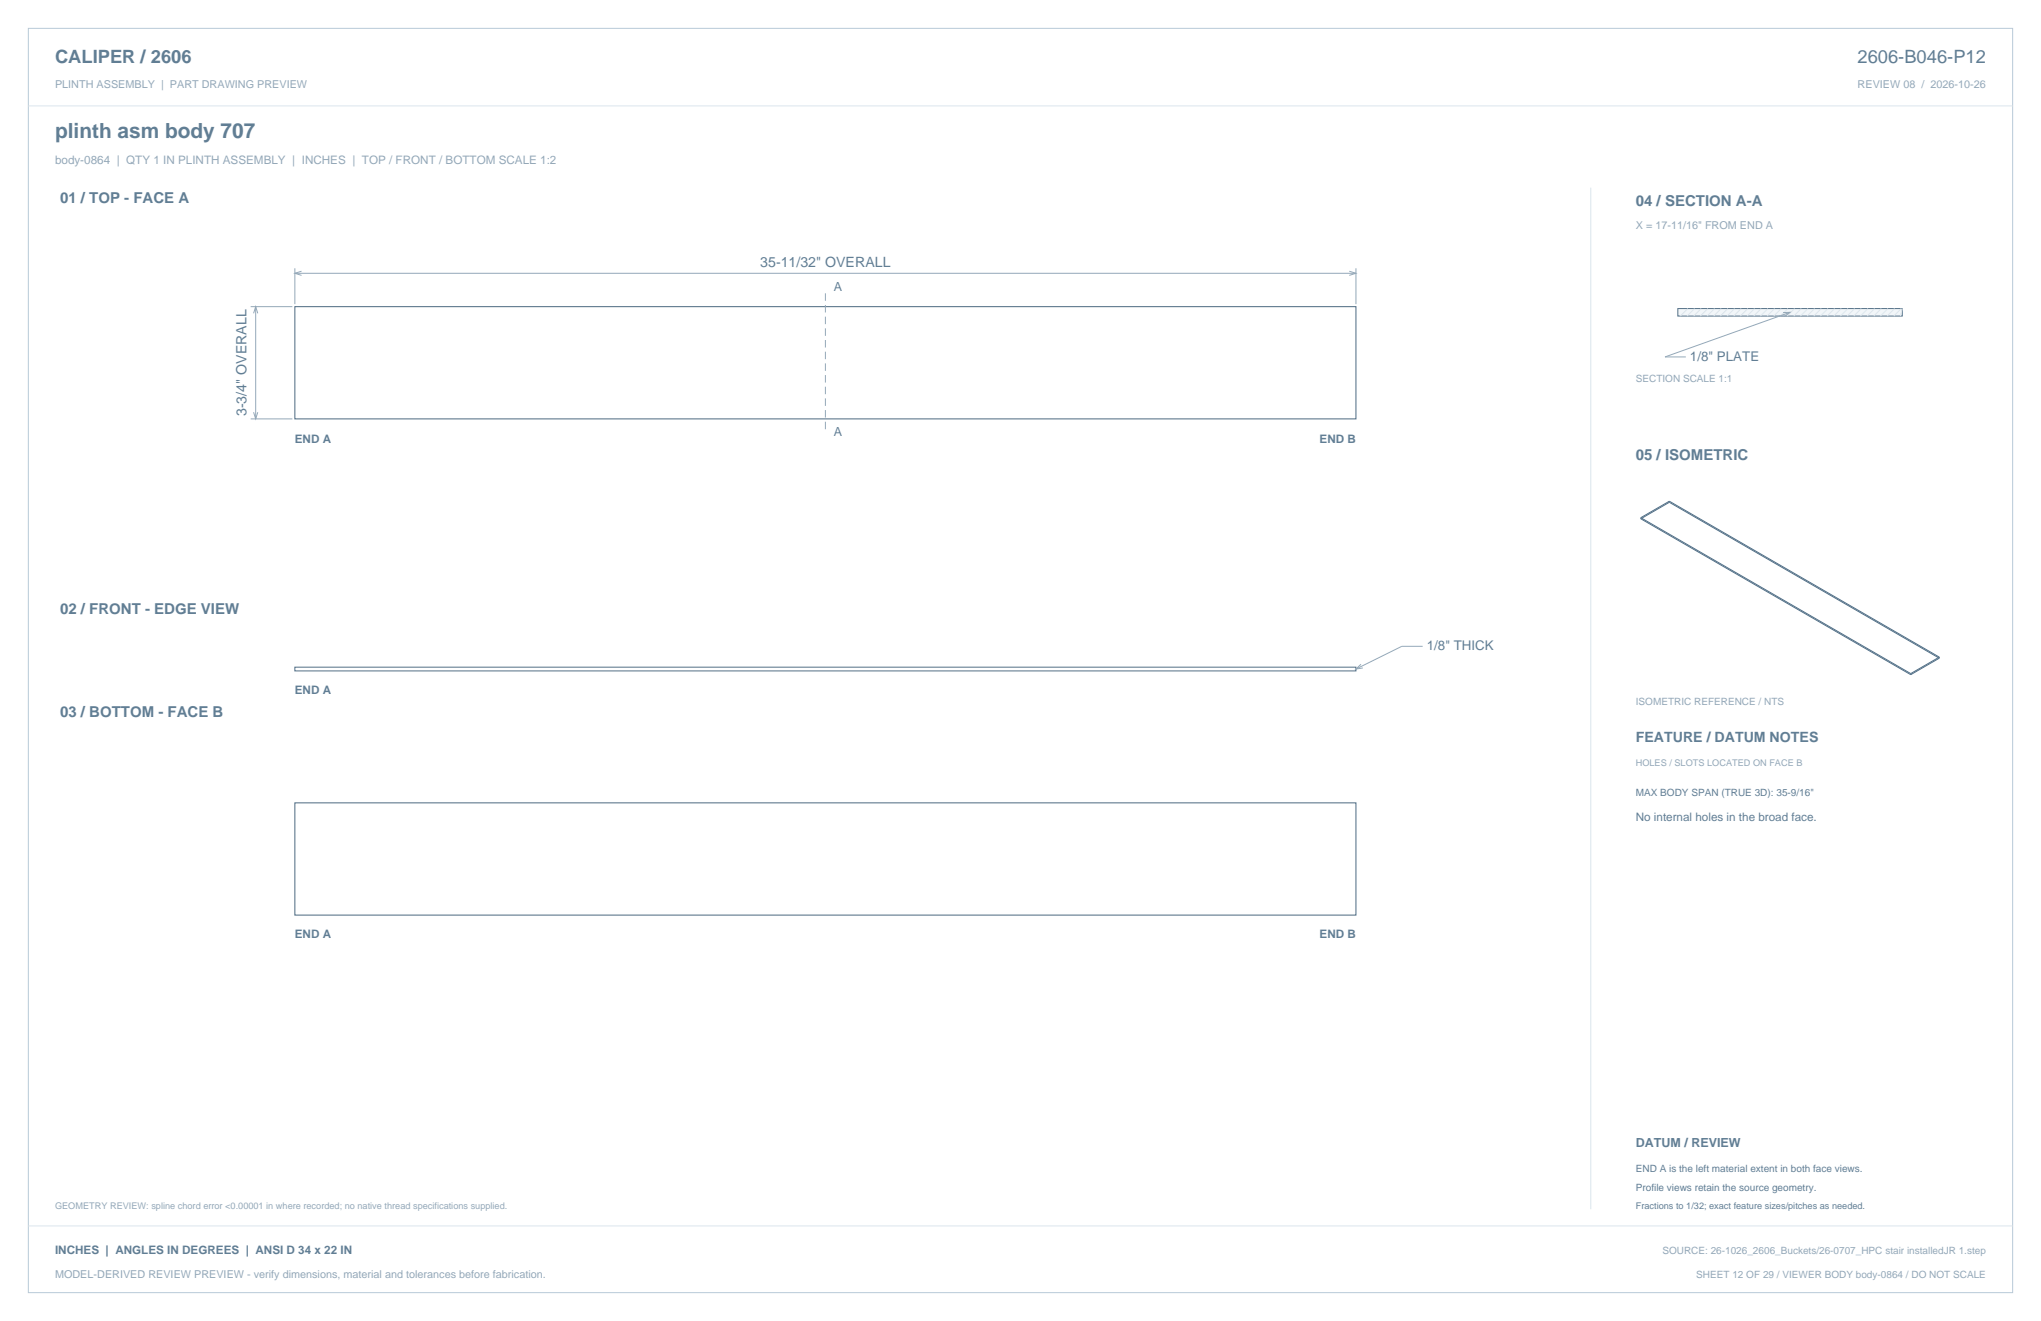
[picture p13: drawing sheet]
<svg xmlns="http://www.w3.org/2000/svg" width="864mm" height="559mm" viewBox="0 0 864 559" stroke-linecap="round" stroke-linejoin="round" font-family="sans-serif">
<defs><g id="words">
<text font-size="8.8" fill="#617e94" x="23.3" y="58.2">plinth asm body 707</text>
<g font-size="7.8" fill="#617e94">
<text x="23.3" y="26.8">CALIPER / 2606</text>
<text x="786" y="26.8">2606-B046-P12</text>
</g>
<g font-size="6.3" fill="#617e94">
<text x="25.4" y="86.1">01 / TOP - FACE A</text>
<text x="692.1" y="87.1">04 / SECTION A-A</text>
<text x="692.1" y="194.4">05 / ISOMETRIC</text>
<text x="25.4" y="259.6">02 / FRONT - EDGE VIEW</text>
<text x="25.4" y="303.4">03 / BOTTOM - FACE B</text>
</g>
<g font-size="6" fill="#617e94">
<text x="321.7" y="112.8">35-11/32&quot; OVERALL</text>
<text x="104.3" y="176" transform="rotate(-90 104.3 176)">3-3/4&quot; OVERALL</text>
<text x="692.1" y="314">FEATURE / DATUM NOTES</text>
</g>
<g font-size="5.6" fill="#617e94">
<text x="715.1" y="152.8">1/8&quot; PLATE</text>
<text x="603.7" y="275.2">1/8&quot; THICK</text>
</g>
<g font-size="5.3" fill="#617e94">
<text x="352.8" y="123">A</text>
<text x="352.8" y="184.3">A</text>
<text x="692.1" y="485.1">DATUM / REVIEW</text>
</g>
<text font-size="4.9" fill="#93a8b9" x="23.3" y="69.5">body-0864 | QTY 1 IN PLINTH ASSEMBLY | INCHES | TOP / FRONT / BOTTOM SCALE 1:2</text>
<g font-size="4.9" fill="#617e94">
<text x="124.8" y="187.4">END A</text>
<text x="558.4" y="187.4">END B</text>
<text x="124.8" y="293.7">END A</text>
<text x="692.1" y="347.5">No internal holes in the broad face.</text>
<text x="124.8" y="397">END A</text>
<text x="558.4" y="397">END B</text>
<text x="23.3" y="530.6">INCHES | ANGLES IN DEGREES | ANSI D 34 x 22 IN</text>
</g>
<g font-size="4.6" fill="#93a8b9">
<text x="23.3" y="37">PLINTH ASSEMBLY | PART DRAWING PREVIEW</text>
<text x="786" y="37">REVIEW 08 / 2026-10-26</text>
<text x="692.1" y="97">X = 17-11/16&quot; FROM END A</text>
<text x="23.3" y="540.5">MODEL-DERIVED REVIEW PREVIEW - verify dimensions, material and tolerances before fabrication.</text>
</g>
<g font-size="4.2" fill="#93a8b9">
<text x="692.1" y="161.6">SECTION SCALE 1:1</text>
<text x="692.1" y="298.1">ISOMETRIC REFERENCE / NTS</text>
<text x="703.4" y="530.6">SOURCE: 26-1026_2606_Buckets/26-0707_HPC stair installedJR 1.step</text>
<text x="717.7" y="540.5">SHEET 12 OF 29 / VIEWER BODY body-0864 / DO NOT SCALE</text>
</g>
<g font-size="4.2" fill="#617e94">
<text x="692.1" y="336.9">MAX BODY SPAN (TRUE 3D): 35-9/16&quot;</text>
<text x="692.1" y="495.7">END A is the left material extent in both face views.</text>
<text x="692.1" y="503.8">Profile views retain the source geometry.</text>
</g>
<g font-size="3.9" fill="#93a8b9">
<text x="692.1" y="323.8">HOLES / SLOTS LOCATED ON FACE B</text>
<text x="23.3" y="511.5">GEOMETRY REVIEW: spline chord error &lt;0.00001 in where recorded; no native thread specifications supplied.</text>
</g>
<text font-size="3.9" fill="#617e94" x="692.1" y="511.5">Fractions to 1/32; exact feature sizes/pitches as needed.</text>
</g></defs>
<path d="M12 12h839.6v534.8h-839.6z" fill="none" stroke="#b8cad8" stroke-width=".42"/>
<path d="M12 44.8h839.6M673.1 79.4v432.1" fill="none" stroke="#dbe5ed" stroke-width=".42"/>
<path d="M124.8 129.7h448.9v47.5h-448.9zM124.8 339.6h448.9v47.5h-448.9z" fill="none" stroke="#536f85" stroke-width=".44"/>
<path d="M124.8 113.5v15.2M124.8 115.6h448.9M127.6 114.7l-2.8 .9 2.8 .9M570.9 114.7l2.8 .9-2.8 .9M573.7 113.5v15.2M106.1 129.7h17.6M107.3 132.5l.9-2.8 .9 2.8M108.2 129.7v47.5M106.1 177.2h17.6M107.3 174.4l.9 2.8 .9-2.8M602 273.4h-8.9l-19.4 9.6M575.9 281l-2.2 2 3-.4" fill="none" stroke="#93a8b9" stroke-width=".42"/>
<path d="M349.2 124.1v58.4" fill="none" stroke="#93a8b9" stroke-width=".42" stroke-dasharray="3.2 1.8" stroke-linecap="butt"/>
<path d="M124.8 282.2h448.9v1.6h-448.9z" fill="none" stroke="#536f85" stroke-width=".42"/>
<path d="M709.9 130.5h95v3.2h-95z" fill-rule="evenodd" fill="#f2f6f9" stroke="#536f85" stroke-width=".42"/>
<g fill="none" stroke="#dbe5ed" stroke-width=".42">
<path d="M714.2 130.5l-3.2 3.2M717 130.5l-3.2 3.2M719.8 130.5l-3.2 3.2M722.6 130.5l-3.1 3.2M725.5 130.5l-3.2 3.2M728.3 130.5l-3.2 3.2M731.1 130.5l-3.2 3.2M733.9 130.5l-3.2 3.2M736.7 130.5l-3.1 3.2M739.6 130.5l-3.2 3.2M742.4 130.5l-3.2 3.2M745.2 130.5l-3.2 3.2"/>
<path d="M748 130.5l-3.1 3.2M750.9 130.5l-3.2 3.2M753.7 130.5l-3.2 3.2M756.5 130.5l-3.2 3.2M759.3 130.5l-3.2 3.2M762.1 130.5l-3.1 3.2M765 130.5l-3.2 3.2M767.8 130.5l-3.2 3.2M770.6 130.5l-3.2 3.2M773.4 130.5l-3.1 3.2M776.3 130.5l-3.2 3.2M779.1 130.5l-3.2 3.2"/>
<path d="M781.9 130.5l-3.2 3.2M784.7 130.5l-3.2 3.2M787.5 130.5l-3.1 3.2M790.4 130.5l-3.2 3.2M793.2 130.5l-3.2 3.2M796 130.5l-3.2 3.2M798.8 130.5l-3.1 3.2M801.7 130.5l-3.2 3.2M804.5 130.5l-3.2 3.2M804.9 130.5l-.8 3.2M12 518.6h839.6"/>
</g>
<path d="M754.5 132.2l2.9-.1-2.3 1.8M757.4 132.1l-52.9 18.9h8.8" fill="none" stroke="#93a8b9" stroke-width=".42"/>
<path d="M694.3 219l114.2 65.9M694.3 219v.5M694.3 219.5l114.2 65.9M706.3 212l-12 7M706.3 212l114.3 66M706.3 212.5l-12 7M706.3 212v.5M706.3 212.5l114.3 65.9M820.6 278l-12.1 6.9M820.6 278.4l-12.1 7M820.6 278v.4M808.5 284.9v.5" fill="none" stroke="#536f85" stroke-width=".42"/>
<use href="#words"/>
</svg>
